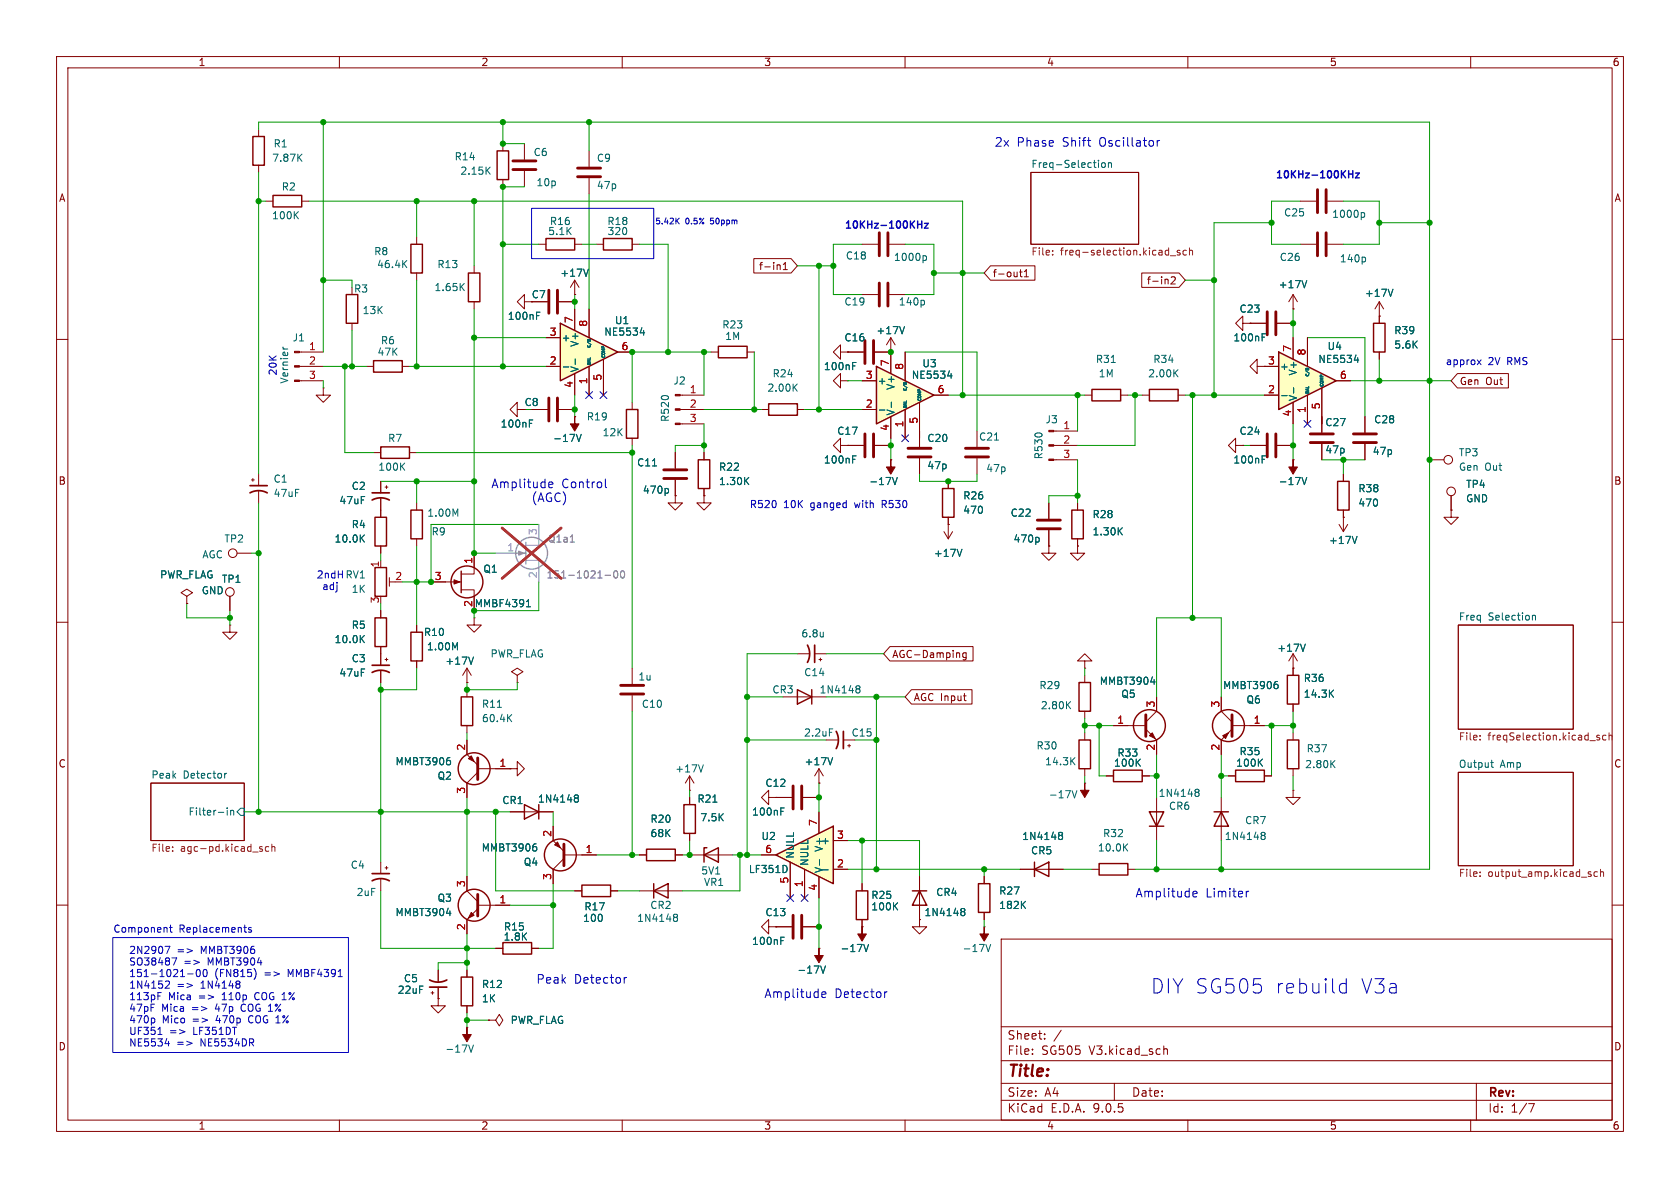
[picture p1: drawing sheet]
<svg xmlns="http://www.w3.org/2000/svg" width="297mm" height="210mm" viewBox="0 0 297 210" stroke-linecap="round" stroke-linejoin="round" font-family="sans-serif">
<defs><g id="words">
<g font-size="3.5" fill="#0000c2">
<text x="203.4" y="175.9">DIY SG505</text>
<text x="225.3" y="175.9">rebuild</text>
<text x="240.4" y="175.9">V3a</text>
</g>
<text font-size="2.8" fill="#840000" x="178" y="190.9">Title:</text>
<g font-size="2.1" fill="#0000c2">
<text x="175.8" y="26.1">2x</text>
<text x="179.8" y="26.1">Phase</text>
<text x="187.9" y="26.1">Shift</text>
<text x="194.5" y="26.1">Oscillator</text>
<text x="86.8" y="86.5">Amplitude</text>
<text x="93.9" y="89">(AGC)</text>
<text x="99.3" y="86.5">Control</text>
<text x="200.7" y="158.9">Amplitude</text>
<text x="213.1" y="158.9">Limiter</text>
<text x="94.7" y="174.1">Peak</text>
<text x="101.5" y="174.1">Detector</text>
<text x="135.1" y="176.6">Amplitude</text>
<text x="147.5" y="176.6">Detector</text>
</g>
<g font-size="2.1" fill="#840000">
<text x="178" y="184">Sheet:</text>
<text x="178" y="186.7">File:</text>
<text x="184.1" y="186.7">SG505</text>
<text x="192.6" y="186.7">V3.kicad_sch</text>
<text x="178" y="196.9">KiCad</text>
<text x="178" y="194.1">Size:</text>
<text x="184.7" y="194.1">A4</text>
<text x="185.7" y="196.9">E.D.A.</text>
<text x="193.3" y="196.9">9.0.5</text>
<text x="200" y="194.1">Date:</text>
<text x="263" y="194.3">Rev:</text>
<text x="263" y="196.9">Id:</text>
<text x="267.1" y="196.9">1/7</text>
</g>
<g font-size="1.8" fill="#840000">
<text x="35" y="11.9">1</text>
<text x="85" y="11.9">2</text>
<text x="135" y="11.9">3</text>
<text x="185" y="11.9">4</text>
<text x="235" y="11.9">5</text>
<text x="285" y="11.9">6</text>
<text x="10.3" y="35.9">A</text>
<text x="285.3" y="35.9">A</text>
<text x="134.1" y="47.9">f-in1</text>
<text x="175.4" y="49.2">f-out1</text>
<text x="202.7" y="50.5">f-in2</text>
<text x="92.6" y="72">C8</text>
<text x="258" y="68.3">Gen</text>
<text x="262.6" y="68.3">Out</text>
<text x="10.3" y="85.9">B</text>
<text x="285.3" y="85.9">B</text>
<text x="157.6" y="116.5">AGC-Damping</text>
<text x="161.4" y="124.1">AGC Input</text>
<text x="10.3" y="135.9">C</text>
<text x="285.3" y="135.9">C</text>
<text x="10.3" y="185.9">D</text>
<text x="285.3" y="185.9">D</text>
<text x="35" y="199.9">1</text>
<text x="85" y="199.9">2</text>
<text x="135" y="199.9">3</text>
<text x="185" y="199.9">4</text>
<text x="235" y="199.9">5</text>
<text x="285" y="199.9">6</text>
</g>
<g font-size="1.8" fill="#006464">
<text x="48" y="28.8">7.87K</text>
<text x="48.3" y="26.3">R1</text>
<text x="80.3" y="28.5">R14</text>
<text x="94.2" y="27.8">C6</text>
<text x="105.4" y="28.8">C9</text>
<text x="182.2" y="29.8">Freq-Selection</text>
<text x="49.7" y="33.9">R2</text>
<text x="81.3" y="31.1">2.15K</text>
<text x="94.8" y="33.1">10p</text>
<text x="105.4" y="33.6">47p</text>
<text x="48" y="39">100K</text>
<text x="96.8" y="41.8">5.1K</text>
<text x="97.1" y="40">R16</text>
<text x="107.3" y="40">R18</text>
<text x="107.3" y="41.8">320</text>
<text x="226.9" y="38.5">C25</text>
<text x="235.4" y="38.7">1000p</text>
<text x="66" y="45.3">R8</text>
<text x="66.6" y="47.6">46.4K</text>
<text x="77.2" y="47.6">R13</text>
<text x="149.4" y="46.1">C18</text>
<text x="157.9" y="46.3">1000p</text>
<text x="226.1" y="46.3">C26</text>
<text x="236.8" y="46.6">140p</text>
<text x="62.5" y="51.9">R3</text>
<text x="76.7" y="51.7">1.65K</text>
<text x="93.9" y="52.9">C7</text>
<text x="99" y="49.1">+17V</text>
<text x="226" y="51.2">+17V</text>
<text x="241.2" y="52.7">+17V</text>
<text x="64" y="55.7">13K</text>
<text x="89.7" y="56.7">100nF</text>
<text x="106.7" y="59.5">NE5534</text>
<text x="108.6" y="57.5">U1</text>
<text x="127.6" y="58.3">R23</text>
<text x="149.2" y="54.2">C19</text>
<text x="154.8" y="59.3">+17V</text>
<text x="158.8" y="54.2">140p</text>
<text x="219" y="55.5">C23</text>
<text x="246.4" y="59.3">R39</text>
<text x="51.6" y="60.6">J1</text>
<text x="66.6" y="63.1">47K</text>
<text x="67.2" y="61.1">R6</text>
<text x="99.2" y="60.6">+</text>
<text x="102.5" y="65.9" transform="rotate(-90 102.5 65.9)">V-</text>
<text x="102.5" y="61.4" transform="rotate(-90 102.5 61.4)">V+</text>
<text x="128.1" y="60.3">1M</text>
<text x="145.6" y="65.6">100nF</text>
<text x="149.2" y="60.6">C16</text>
<text x="163" y="65.1">U3</text>
<text x="193.6" y="64.4">R31</text>
<text x="203.8" y="64.4">R34</text>
<text x="217.9" y="60.6">100nF</text>
<text x="226.2" y="65.6">+</text>
<text x="233" y="64.4">NE5534</text>
<text x="234.6" y="62.1">U4</text>
<text x="246.4" y="61.8">5.6K</text>
<text x="51.2" y="67.9" transform="rotate(-90 51.2 67.9)">Vernier</text>
<text x="119" y="68.2">J2</text>
<text x="135.6" y="69.4">2.00K</text>
<text x="136.5" y="66.9">R24</text>
<text x="155.1" y="68.2">+</text>
<text x="158.3" y="69" transform="rotate(-90 158.3 69)">V+</text>
<text x="161.1" y="67.2">NE5534</text>
<text x="194.1" y="66.9">1M</text>
<text x="202.9" y="66.9">2.00K</text>
<text x="229.5" y="71" transform="rotate(-90 229.5 71)">V-</text>
<text x="229.5" y="66.5" transform="rotate(-90 229.5 66.5)">V+</text>
<text x="88.4" y="75.8">100nF</text>
<text x="103.6" y="74.5">R19</text>
<text x="106.4" y="77.3">12K</text>
<text x="118.5" y="74.7" transform="rotate(-90 118.5 74.7)">R520</text>
<text x="147.9" y="77.1">C17</text>
<text x="158.3" y="73.5" transform="rotate(-90 158.3 73.5)">V-</text>
<text x="184.7" y="75">J3</text>
<text x="219" y="77.1">C24</text>
<text x="234.2" y="75.5">C27</text>
<text x="242.8" y="75">C28</text>
<text x="66.8" y="83.4">100K</text>
<text x="68.5" y="78.3">R7</text>
<text x="97.7" y="78.3">-17V</text>
<text x="112.5" y="82.7">C11</text>
<text x="127" y="83.4">R22</text>
<text x="145.6" y="82.1">100nF</text>
<text x="163.8" y="78.3">C20</text>
<text x="163.8" y="83.2">47p</text>
<text x="173" y="78.1">C21</text>
<text x="174.3" y="83.7">47p</text>
<text x="184.5" y="81.3" transform="rotate(-90 184.5 81.3)">R530</text>
<text x="217.9" y="82.1">100nF</text>
<text x="234.2" y="80.4">47p</text>
<text x="242.6" y="80.6">47p</text>
<text x="257.8" y="80.9">TP3</text>
<text x="257.8" y="83.4">Gen</text>
<text x="262.5" y="83.4">Out</text>
<text x="48.3" y="85.5">C1</text>
<text x="48.3" y="88.1">47uF</text>
<text x="59.9" y="89.3">47uF</text>
<text x="62.1" y="86.8">C2</text>
<text x="113.5" y="87.5">470p</text>
<text x="127" y="86">1.30K</text>
<text x="153.6" y="86">-17V</text>
<text x="170.2" y="88.5">R26</text>
<text x="226" y="86">-17V</text>
<text x="240" y="89.8">470</text>
<text x="240" y="87.2">R38</text>
<text x="259.1" y="86.5">TP4</text>
<text x="259.1" y="89">GND</text>
<text x="62.1" y="93.6">R4</text>
<text x="75.4" y="91.5">1.00M</text>
<text x="76.2" y="94.8">R9</text>
<text x="170.2" y="91">470</text>
<text x="178.6" y="91.5">C22</text>
<text x="193" y="94.8">1.30K</text>
<text x="193" y="91.8">R28</text>
<text x="35.7" y="98.9">AGC</text>
<text x="39.6" y="96.1">TP2</text>
<text x="59.1" y="96.1">10.0K</text>
<text x="85.4" y="101.4">Q1</text>
<text x="165" y="98.7">+17V</text>
<text x="179.1" y="96.1">470p</text>
<text x="234.8" y="96.4">+17V</text>
<text x="28.2" y="102.5">PWR_FLAG</text>
<text x="35.6" y="105.3">GND</text>
<text x="39.1" y="103.2">TP1</text>
<text x="62.1" y="105">1K</text>
<text x="83.8" y="107.5">MMBF4391</text>
<text x="59.1" y="113.9">10.0K</text>
<text x="62.1" y="111.4">R5</text>
<text x="74.8" y="112.6">R10</text>
<text x="141.6" y="112.9">6.8u</text>
<text x="257.8" y="109.8">Freq</text>
<text x="263.1" y="109.8">Selection</text>
<text x="59.9" y="119.8">47uF</text>
<text x="62.1" y="117.3">C3</text>
<text x="75.4" y="115.2">1.00M</text>
<text x="78.6" y="117.7">+17V</text>
<text x="86.6" y="116.4">PWR_FLAG</text>
<text x="142.1" y="119.7">C14</text>
<text x="225.7" y="115.4">+17V</text>
<text x="85.1" y="125.3">R11</text>
<text x="112.8" y="120.5">1u</text>
<text x="113.4" y="125.3">C10</text>
<text x="136.5" y="122.8">CR3</text>
<text x="144.8" y="122.8">1N4148</text>
<text x="183.7" y="122">R29</text>
<text x="183.9" y="125.6">2.80K</text>
<text x="194.3" y="121.3">MMBT3904</text>
<text x="198.1" y="123.5">Q5</text>
<text x="216.1" y="122">MMBT3906</text>
<text x="220.3" y="124.6">Q6</text>
<text x="230.4" y="123.5">14.3K</text>
<text x="230.4" y="120.8">R36</text>
<text x="85.1" y="127.9">60.4K</text>
<text x="142" y="130.4">2.2uF</text>
<text x="150.5" y="130.4">C15</text>
<text x="26.7" y="137.7">Peak</text>
<text x="32.4" y="137.7">Detector</text>
<text x="69.8" y="135.5">MMBT3906</text>
<text x="119.3" y="136.8">+17V</text>
<text x="142.1" y="135.5">+17V</text>
<text x="183.1" y="132.7">R30</text>
<text x="184.7" y="135.5">14.3K</text>
<text x="196.8" y="135.7">100K</text>
<text x="197.4" y="134">R33</text>
<text x="218.4" y="135.7">100K</text>
<text x="219" y="133.7">R35</text>
<text x="230.6" y="136">2.80K</text>
<text x="230.9" y="133.2">R37</text>
<text x="257.8" y="135.8">Output</text>
<text x="265.2" y="135.8">Amp</text>
<text x="77.3" y="138">Q2</text>
<text x="88.7" y="142.3">CR1</text>
<text x="95" y="142.1">1N4148</text>
<text x="123.2" y="142.1">R21</text>
<text x="135.2" y="139.3">C12</text>
<text x="185.3" y="141.3">-17V</text>
<text x="204.7" y="141.1">1N4148</text>
<text x="206.6" y="143.4">CR6</text>
<text x="33.2" y="144.4">Filter-in</text>
<text x="114.9" y="145.6">R20</text>
<text x="114.9" y="148.2">68K</text>
<text x="123.7" y="145.4">7.5K</text>
<text x="132.9" y="144.4">100nF</text>
<text x="134.5" y="148.7">U2</text>
<text x="145" y="149.5">+</text>
<text x="180.6" y="148.7">1N4148</text>
<text x="194.9" y="148.2">R32</text>
<text x="216.4" y="148.7">1N4148</text>
<text x="220" y="145.9">CR7</text>
<text x="61.9" y="153.8">C4</text>
<text x="85.1" y="150.7">MMBT3906</text>
<text x="92.5" y="153.3">Q4</text>
<text x="123.9" y="154.8">5V1</text>
<text x="132.3" y="154.5">LF351D</text>
<text x="140.6" y="151.9" transform="rotate(-90 140.6 151.9)">NULL</text>
<text x="143.1" y="153.2" transform="rotate(-90 143.1 153.2)">NULL</text>
<text x="145.6" y="154.4" transform="rotate(-90 145.6 154.4)">V-</text>
<text x="145.6" y="150.7" transform="rotate(-90 145.6 150.7)">V+</text>
<text x="182.2" y="151.2">CR5</text>
<text x="194" y="150.7">10.0K</text>
<text x="62.9" y="158.6">2uF</text>
<text x="77.3" y="159.6">Q3</text>
<text x="103.2" y="161.1">R17</text>
<text x="114.9" y="160.9">CR2</text>
<text x="124.4" y="156.8">VR1</text>
<text x="153.9" y="161.1">100K</text>
<text x="153.9" y="159.1">R25</text>
<text x="165.4" y="158.6">CR4</text>
<text x="176.5" y="160.9">182K</text>
<text x="176.5" y="158.3">R27</text>
<text x="69.8" y="162.2">MMBT3904</text>
<text x="88.9" y="166.5">1.8K</text>
<text x="89" y="164.7">R15</text>
<text x="103" y="163.2">100</text>
<text x="112.5" y="163.2">1N4148</text>
<text x="132.9" y="167.2">100nF</text>
<text x="135.2" y="162.2">C13</text>
<text x="163.3" y="162.2">1N4148</text>
<text x="71.3" y="173.8">C5</text>
<text x="140.9" y="172.3">-17V</text>
<text x="148.5" y="168.5">-17V</text>
<text x="170.1" y="168.5">-17V</text>
<text x="70.2" y="175.9">22uF</text>
<text x="85.1" y="177.4">1K</text>
<text x="85.1" y="174.9">R12</text>
<text x="90.2" y="181.2">PWR_FLAG</text>
<text x="78.6" y="186.3">-17V</text>
</g>
<g font-size="1.8" fill="#0000c2">
<text x="225.4" y="31.9">10KHz-100KHz</text>
<text x="149.2" y="40.8">10KHz-100KHz</text>
<text x="255.5" y="64.7">approx</text>
<text x="263.1" y="64.7">2V</text>
<text x="266.6" y="64.7">RMS</text>
<text x="49.1" y="66.5" transform="rotate(-90 49.1 66.5)">20K</text>
<text x="132.5" y="90">R520</text>
<text x="138.5" y="90">10K</text>
<text x="143.4" y="90">ganged</text>
<text x="151.4" y="90">with</text>
<text x="156.4" y="90">R530</text>
<text x="55.9" y="102.5">2ndH RV1</text>
<text x="56.9" y="104.5">adj</text>
<text x="19.9" y="165.1">Component</text>
<text x="31.6" y="165.1">Replacements</text>
<text x="22.7" y="168.8">2N2907</text>
<text x="22.7" y="170.9">SO38487</text>
<text x="22.7" y="172.9">151-1021-00</text>
<text x="31.3" y="168.8">=&gt;</text>
<text x="32.5" y="170.9">=&gt;</text>
<text x="35.6" y="168.8">MMBT3906</text>
<text x="36.8" y="170.9">MMBT3904</text>
<text x="37.9" y="172.9">(FN815)</text>
<text x="46.8" y="172.9">=&gt;</text>
<text x="51.2" y="172.9">MMBF4391</text>
<text x="22.7" y="175">1N4152</text>
<text x="22.7" y="177">113pF</text>
<text x="22.7" y="179.1">47pF</text>
<text x="28.6" y="179.1">Mica</text>
<text x="29.8" y="177">Mica</text>
<text x="31.3" y="175">=&gt;</text>
<text x="34" y="179.1">=&gt;</text>
<text x="35.2" y="177">=&gt;</text>
<text x="35.6" y="175">1N4148</text>
<text x="38.3" y="179.1">47p</text>
<text x="39.6" y="177">110p</text>
<text x="43.1" y="179.1">COG 1%</text>
<text x="45.5" y="177">COG 1%</text>
<text x="22.7" y="181.1">470p</text>
<text x="22.7" y="183.2">UF351</text>
<text x="22.7" y="185.2">NE5534</text>
<text x="28.7" y="181.1">Mico</text>
<text x="30" y="183.2">=&gt;</text>
<text x="31.2" y="185.2">=&gt;</text>
<text x="34.1" y="181.1">=&gt;</text>
<text x="34.3" y="183.2">LF351DT</text>
<text x="35.5" y="185.2">NE5534DR</text>
<text x="38.5" y="181.1">470p</text>
<text x="44.4" y="181.1">COG 1%</text>
</g>
<g font-size="1.8" fill="#725600">
<text x="182.2" y="45.5">File:</text>
<text x="187.5" y="45.5">freq-selection.kicad_sch</text>
<text x="257.8" y="131.2">File:</text>
<text x="263" y="131.2">freqSelection.kicad_sch</text>
<text x="26.7" y="150.9">File:</text>
<text x="31.9" y="150.9">agc-pd.kicad_sch</text>
<text x="257.8" y="155.3">File:</text>
<text x="263" y="155.3">output_amp.kicad_sch</text>
</g>
<g font-size="1.8" fill="#a90000">
<text x="97.1" y="59.4">3</text>
<text x="101.3" y="57.2" transform="rotate(-90 101.3 57.2)">7</text>
<text x="103.9" y="57.9" transform="rotate(-90 103.9 57.9)">8</text>
<text x="54.5" y="62">1</text>
<text x="54.5" y="64.5">2</text>
<text x="97.1" y="64.5">2</text>
<text x="109.8" y="62">6</text>
<text x="157.2" y="64.8" transform="rotate(-90 157.2 64.8)">7</text>
<text x="159.8" y="65.5" transform="rotate(-90 159.8 65.5)">8</text>
<text x="224.1" y="64.5">3</text>
<text x="228.3" y="62.3" transform="rotate(-90 228.3 62.3)">7</text>
<text x="230.9" y="62.9" transform="rotate(-90 230.9 62.9)">8</text>
<text x="54.5" y="67.1">3</text>
<text x="101.3" y="68.7" transform="rotate(-90 101.3 68.7)">4</text>
<text x="103.9" y="68" transform="rotate(-90 103.9 68)">1</text>
<text x="106.4" y="67.4" transform="rotate(-90 106.4 67.4)">5</text>
<text x="121.8" y="69.6">1</text>
<text x="153" y="67.1">3</text>
<text x="165.7" y="69.6">6</text>
<text x="224.1" y="69.6">2</text>
<text x="236.8" y="67.1">6</text>
<text x="121.8" y="72.1">2</text>
<text x="121.8" y="74.7">3</text>
<text x="153" y="72.1">2</text>
<text x="157.2" y="76.3" transform="rotate(-90 157.2 76.3)">4</text>
<text x="159.8" y="75.6" transform="rotate(-90 159.8 75.6)">1</text>
<text x="162.3" y="75" transform="rotate(-90 162.3 75)">5</text>
<text x="187.9" y="75.9">1</text>
<text x="228.3" y="73.7" transform="rotate(-90 228.3 73.7)">4</text>
<text x="230.9" y="73.1" transform="rotate(-90 230.9 73.1)">1</text>
<text x="233.4" y="72.5" transform="rotate(-90 233.4 72.5)">5</text>
<text x="187.9" y="78.5">2</text>
<text x="187.9" y="81">3</text>
<text x="67.1" y="100.4" transform="rotate(-90 67.1 100.4)">1</text>
<text x="83.6" y="99.8" transform="rotate(-90 83.6 99.8)">1</text>
<text x="67.1" y="106.8" transform="rotate(-90 67.1 106.8)">3</text>
<text x="69.8" y="102.6">2</text>
<text x="76.8" y="102.6">3</text>
<text x="83.6" y="107.4" transform="rotate(-90 83.6 107.4)">2</text>
<text x="204.2" y="125.2" transform="rotate(-90 204.2 125.2)">3</text>
<text x="215.6" y="125.2" transform="rotate(-90 215.6 125.2)">3</text>
<text x="197.4" y="128">1</text>
<text x="221.5" y="128">1</text>
<text x="82.3" y="132.8" transform="rotate(-90 82.3 132.8)">2</text>
<text x="88.2" y="135.6">1</text>
<text x="204.2" y="132.8" transform="rotate(-90 204.2 132.8)">2</text>
<text x="215.6" y="132.8" transform="rotate(-90 215.6 132.8)">2</text>
<text x="82.3" y="140.4" transform="rotate(-90 82.3 140.4)">3</text>
<text x="97.5" y="148" transform="rotate(-90 97.5 148)">2</text>
<text x="144.5" y="146.1" transform="rotate(-90 144.5 146.1)">7</text>
<text x="147.9" y="148.3">3</text>
<text x="97.5" y="155.6" transform="rotate(-90 97.5 155.6)">3</text>
<text x="103.4" y="150.9">1</text>
<text x="135.2" y="150.9">6</text>
<text x="147.9" y="153.4">2</text>
<text x="82.3" y="156.9" transform="rotate(-90 82.3 156.9)">3</text>
<text x="88.2" y="159.8">1</text>
<text x="139.4" y="156.3" transform="rotate(-90 139.4 156.3)">5</text>
<text x="142" y="156.9" transform="rotate(-90 142 156.9)">1</text>
<text x="144.5" y="157.6" transform="rotate(-90 144.5 157.6)">4</text>
<text x="82.3" y="164.5" transform="rotate(-90 82.3 164.5)">2</text>
</g>
<g font-size="1.8" fill="#aaa">
<text x="95" y="94.7" transform="rotate(-90 95 94.7)">3</text>
<text x="89.6" y="97.5">1</text>
<text x="95" y="102.3" transform="rotate(-90 95 102.3)">2</text>
</g>
<g font-size="1.8" fill="#989898">
<text x="96.8" y="96.1">Q1a1</text>
<text x="96.5" y="102.5">151-1021-00</text>
</g>
<g font-size="1.4" fill="#0000c2">
<text x="115.7" y="39.9">5.42K</text>
<text x="121.2" y="39.9">0.5%</text>
<text x="125.8" y="39.9">50ppm</text>
</g>
<g font-size=".7" fill="#006464">
<text x="104.6" y="64.6" transform="rotate(-90 104.6 64.6)">BAL</text>
<text x="104.6" y="61.7" transform="rotate(-90 104.6 61.7)">C/B</text>
<text x="107.2" y="63.4" transform="rotate(-90 107.2 63.4)">COMP</text>
<text x="160.5" y="69.3" transform="rotate(-90 160.5 69.3)">C/B</text>
<text x="163" y="71" transform="rotate(-90 163 71)">COMP</text>
<text x="231.6" y="69.7" transform="rotate(-90 231.6 69.7)">BAL</text>
<text x="231.6" y="66.8" transform="rotate(-90 231.6 66.8)">C/B</text>
<text x="234.2" y="68.5" transform="rotate(-90 234.2 68.5)">COMP</text>
<text x="160.5" y="72.3" transform="rotate(-90 160.5 72.3)">BAL</text>
</g>
</g></defs>
<g fill="none" stroke="#840000" stroke-width=".18">
<path d="M10 10h277v190h-277zM12 12h273v186h-273zM60 10v2M110 10v2M160 10v2M210 10v2M260 10v2M182.2 30.5h19.1v12.7h-19.1zM10 60h2M285 60h2M157.5 81.3h.1M10 110h2"/>
<path d="M257.8 110.5h20.3v18.4h-20.3zM285 110h2M26.7 138.4h16.5v10.2h-16.5zM228.6 139.7v1.3h1.3l-1.3 1.2-1.3-1.2h1.3M228.6 139.7h.1M257.8 136.5h20.3v16.5h-20.3zM215.9 141v7.6M10 160h2M177 166h108v32h-108zM285 160h2M60 198v2M110 198v2"/>
<path d="M160 198v2M177 194.5h108M177 191.5h108M177 187.5h108M177 181.5h108M182.5 186.3v.1M182.5 185.5v.1M184.7 183.6v.1M184.7 182.8v.1M187.6 182.1l-1.3 2M197 191.5v3M205.7 184.9v1.5"/>
<path d="M205.7 185.5l.3-.1 .3 .1 .1 .9M210 198v2M260 198v2M261 191.5v6.5M270.2 195.1h1l-.6 1.5"/>
</g>
<g fill="none" stroke="#006464" stroke-width=".18">
<path d="M194.2 28.3v.2M194.8 28.9l.2-.1 .3 .1 .1 .5-.1 .1-.3 .1-.2-.1zM196 28.9l.1-.1h.3l.1 .8M196 28.8v.8M157.8 84.4l.4 1.3 .4-1.3M270.9 108.8v.8M270.9 108.9l.2-.1h.3l.1 .8M39.7 136.7v.9M40.1 136.7l-.4 .3M263.5 134.8h.5M263.7 134.4v1.1l.3 .1M40.2 142.8v.1"/>
<path d="M40.2 143.2v.9M40.8 143.2v.9M40.8 143.4l.2-.2 .3 .1v.8M42.5 142.9h.7v1.2h-.7l-.6-.6zM223.1 147.6l.1 .1M223.1 147.2l.3-.1 .2 .2 .1 .1-.3 .3M223.2 147.7h.2M223.2 147.7h-.1M223.4 147.7l.3 .2-.1 .4-.2 .1-.3-.1"/>
</g>
<g fill="none" stroke="#725600" stroke-width=".18">
<path d="M186.1 45v.1M186.1 44.3v.1M206.9 45.2h1M208.6 44.3l-.3-.1-.2 .2 .1 .2 .4 .1v.3h-.5M209.7 44.3l-.3-.1-.3 .3 .2 .5h.4M210.3 44.4l.2-.2 .3 .1v.8M210.3 43.8v1.3M261.7 130v.1M261.7 130.7v.1M282.8 130h-.3l-.2 .1v.2l.5 .1v.4h-.5M283.9 130h-.3l-.3 .2 .1 .6h.5M284.5 130.1l.1-.1h.3l.1 .8"/>
<path d="M284.5 129.5v1.3M30.5 150.4v.1M30.5 149.7v.1M46.1 150.1h.3v.2l-.2 .2h-.2M46.1 149.7h.3M47.5 149.7h-.3l-.3 .2 .1 .5h.5M48.1 149.8l.1-.1h.3l.1 .8M48.1 149.2v1.3M261.7 154.8v.1M261.7 154.2v.1M281.1 154.5l.2 .2-.2 .2M281.1 154.1l.2 .1"/>
<path d="M282.4 154.2l-.4-.1-.2 .2 .1 .6h.5M282.9 154.2l.2-.1 .3 .1 .1 .7M282.9 153.7v1.2"/>
</g>
<path d="M157.5 81.3v1.3h.7l-.7 1.2-.8-1.2h.8z" fill="#840000" stroke="#840000" stroke-width=".18"/>
<path d="M214.6 143.5h2.6M215.9 143.5l1.3 2.6h-2.6z" fill="none" stroke="#840000" stroke-width=".25"/>
<path d="M99.1 57.2l10.1 5-10.1 5.1z" fill="#ffffc2"/>
<g fill="none" stroke="#840000" stroke-width=".25">
<path d="M99.1 57.2l10.1 5-10.1 5.1zM106.7 42.2h5.1v2h-5.1zM110.7 72.4h2.1v5.1h-2.1zM127 61.2h5.1v2h-5.1zM236.5 85.1h2v5.1h-2zM227.6 119.4h2v5.1h-2zM218.4 136.1h5.1v2.1h-5.1zM227.6 130.8h2v5.1h-2zM102.9 156.5h5v2h-5zM81.5 172.7h2.1v5.1h-2.1zM88.9 166.6h5.1v2.1h-5.1z"/>
<circle cx="83.8" cy="135.9" r="2.82"/>
<circle cx="217.2" cy="128.3" r="2.82"/>
</g>
<g fill="none" stroke="#840000" stroke-width=".18">
<path d="M96.5 59.7h2.6M101.6 54.6v3.8M104.1 54.6v5.1M105.4 43.2h1.3M111.8 43.2h1.2M152.4 43.2h2.8M152.4 52.1h2.8M157.2 43.2h2.8M157.2 52.1h2.8M157.5 59.7l-.8 1.3M157.5 59.7l.7 1.3M157.5 59.7v2.5"/>
<path d="M96.5 64.8h2.6M101.6 66v3.9M104.1 64.8v5.1M106.7 63.5v6.4M109.2 62.2h2.6M111.8 71.1v1.3M111.8 77.5v1.2M120.2 69.9h4.3M120.2 72.4h4.3M120.2 74.9h4.3M125.7 62.2h1.3M132.1 62.2h1.2"/>
<path d="M149.9 62.2h2.8M154.7 62.2h2.8M157.5 62.2h.1M228.6 81.3h.1M236.7 92.7l.8 1.3M237.5 91.4h.1M237.5 83.8v1.3M237.5 90.2v3.8M238.3 92.7l-.8 1.3M256.5 90.2v1.2h1.3l-1.3 1.3-1.2-1.3h1.2M256.5 90.2h.1M256.5 87.6v2.6"/>
<path d="M228.6 118.1h.1M228.6 115.6v3.8M228.6 115.6l-.8 1.2M228.6 115.6l.8 1.2M82.5 130.8v2.6l2 1.9M84.5 135.9h5.7M84.5 136.5l-2 1.9v2.6M90.2 135.9h1.2v-1.3l1.3 1.3-1.3 1.3v-1.3M90.2 135.9h.1M215.9 123.2v2.5l1.9 1.9M217.2 137.2h1.2M217.8 128.3h5.7"/>
<path d="M217.8 128.9l-1.9 1.9v2.6M223.5 137.2h1.3M228.6 124.5v1.2M228.6 129.5v1.3M228.6 135.9v1.3M101.6 157.5h1.3M107.9 157.5h1.3M82.5 171.5v1.2M82.5 177.8v1.3M87.6 167.6h1.3M94 167.6h1.2M86.4 180.3h1.2l.7-1 .6 1-.6 1.1-.7-1.1"/>
<path d="M86.4 180.3h.1"/>
<circle cx="256.5" cy="86.9" r=".76"/>
</g>
<g fill="none" stroke="#006464" stroke-width=".18">
<path d="M113.2 58.8h.8M113.8 58.4v.9M159.9 57.7l-.4 1.3M163.2 53.1l.2 .2v.4l-.2 .2M163.3 45.2l.4 .1 .1 .1-.1 .5-.4 .1M99.6 64.9h1M101.7 63.5v.9M103.8 60.5l.7 .4M103.9 63.5h.5M103.9 60.1l.4-.1 .1 .3h-.5zM103.9 64.2v.2h.5M104.1 60.1v.2"/>
<path d="M104.4 63.6l-.5 .2 .5 .2M150.7 64.7h.5M150.7 64.1h.6M230.2 84.4l.4 1.3 .4-1.3M239.9 94.8l-.4 1.3M230.8 113.9l-.5 1.2M79.3 133.9h.2M79.4 134.4l.3 .3v.3l-.3 .2M222.6 134.7l.6 .8M223.2 134.2l-.7 .7M225.6 120.5h.2M225.7 121l.3 .2v.3l-.3 .2"/>
<path d="M235.2 122.5l.6 .8M235.5 135l.5 .7M235.8 122l-.8 .7M236 134.4l-.7 .8"/>
</g>
<path d="M155.4 41.1v4.1M155.4 50v4.1M157 41.1v4.1M157 50v4.1M152.9 60.2v4.1M154.4 60.2v4.1M84.5 134v3.8M217.8 126.4v3.8" fill="none" stroke="#840000" stroke-width=".51"/>
<g fill="#840000" stroke="#840000" stroke-width=".18">
<path d="M216.2 130l1-.5-.5 1.1z"/>
<path d="M83.3 133.6l.5 1-1-.5z"/>
<path d="M228.6 81.3v1.3h.8l-.8 1.2-.8-1.2h.8z"/>
<path d="M119.4 69.7h.8v.3h-.8z"/>
<path d="M119.4 72.3h.8v.2h-.8z"/>
<path d="M119.4 74.8h.8v.3h-.8z"/>
</g>
<path d="M154.9 64.8l10.2 5.1-10.2 5z" fill="#ffffc2"/>
<g fill="none" stroke="#840000" stroke-width=".25">
<path d="M72.6 43.2h2.1v5.1h-2.1zM242.8 57.2h2.1v5h-2.1zM135.9 71.4h5.1v2h-5.1zM154.9 64.8l10.2 5.1-10.2 5zM92.7 142.2l2.5 1.3-2.5 1.3zM95.2 142.2v2.6"/>
<circle cx="99.1" cy="151.1" r="2.82"/>
</g>
<g fill="none" stroke="#840000" stroke-width=".18">
<path d="M229.9 35.6h2.8M234.7 35.6h2.8M73.7 41.9v1.3M73.7 48.3v1.2M229.9 43.2h2.8M234.7 43.2h2.8M243.8 55.9h.1M243.8 53.3l-.7 1.3M243.8 53.3l.8 1.3M243.8 53.3v3.9M52.9 67.3h4.2M52.9 62.2h4.2"/>
<path d="M52.9 64.8h4.2M57.1 68.6v1.3h1.3l-1.3 1.2-1.2-1.2h1.2M57.1 68.6h.1M134.6 72.4h1.3M141 72.4h1.2M148.6 78.7v-1.2l-1.3 1.2 1.3 1.3v-1.3h1.3M148.6 62.2v-1.2l-1.3 1.2 1.3 1.3v-1.3h1.3M148.6 67.3v-1.3l-1.3 1.3 1.3 1.3v-1.3h1.3M149.9 78.7h.1M149.9 62.2h.1M149.9 67.3h.1M152.4 67.3h2.5"/>
<path d="M152.4 72.4h2.5M157.5 62.2v3.8M157.5 73.7v3.8M160 62.2v5.1M160 72.4v5.1M162.6 71.1v6.4M165.1 69.9h2.5M243.8 62.2v1.3M252.7 81.3h2.6M67.3 152.4v2M67.3 155.4v2.1M68.1 153.4h.5"/>
<path d="M68.3 153.2v.5M90.2 143.5h7.6M97.8 146.1v2.5l1.9 1.9M99.7 151.1h5.7M99.7 151.8l-1.9 1.9v2.5M82.5 181.6h.1"/>
<circle cx="256" cy="81.3" r=".76"/>
</g>
<g fill="none" stroke="#006464" stroke-width=".18">
<path d="M240.8 37.6h.3l.2 .2-.1 .5-.4 .1M71.4 46.6l.5 .7M71.9 46l-.7 .8M241.2 45.5l.2 .2v.4l-.2 .2M246.3 51.1l-.5 1.3M50 61.3l.1 .3M140.4 68.4l.5 .8M140.9 67.9l-.7 .7M155.5 72.5h.9M157.6 71.1v.9M159.7 68.1l.7 .4M159.7 71.1h.5"/>
<path d="M159.8 71.8l-.1 .2h.5M160 67.8v.1M160.2 67.7l-.2 .1M160.2 67.7h.1M160.2 67.7v.2h-.5l.1-.2 .2 .1M160.2 71.3l-.5 .1 .5 .2M167.5 66.5h.8M168.1 66v.9M94.5 149.2h.3M94.7 149.7l.2 .2v.3l-.2 .2M101.6 141l.2 .1M101.6 140.6l.4-.1 .2 .2 .1 .1-.3 .3"/>
<path d="M101.8 141.1h.2M101.8 141.1h-.2M102 141.1l.3 .2-.1 .4-.2 .1-.4-.1M82.9 184.7l.4 1.3 .4-1.3"/>
</g>
<path d="M232.9 33.5v4.1M234.4 33.5v4.1M232.9 41.1v4.1M234.4 41.1v4.1M99.7 149.2v3.8" fill="none" stroke="#840000" stroke-width=".51"/>
<g fill="#840000" stroke="#840000" stroke-width=".18">
<path d="M98 149.4l.6-.6 .5 1.1z"/>
<path d="M82.5 181.6v1.3h.8l-.8 1.3-.7-1.3h.7z"/>
<path d="M52.1 62.1h.8v.3h-.8z"/>
<path d="M52.1 64.6h.8v.3h-.8z"/>
<path d="M52.1 67.2h.8v.2h-.8z"/>
</g>
<path d="M65.8 155.7a3.2 3.2 0 0 1 3 0M65.8 154.4h3" fill="none" stroke="#840000" stroke-width=".3"/>
<path d="M226.1 62.2l10.1 5.1-10.1 5.1z" fill="#ffffc2"/>
<g fill="none" stroke="#840000" stroke-width=".25">
<path d="M44.7 24.1h2v5.1h-2zM48.3 34.5h5v2.1h-5zM87.9 26.7h2v5.1h-2zM61.2 52.1h2v5.1h-2zM82.8 48.3h2v5h-2zM96.5 42.2h5.1v2h-5.1zM66 63.8h5.1v2h-5.1zM67.3 79h5.1v2h-5.1zM193 68.8h5.1v2.1h-5.1zM203.2 68.8h5.1v2.1h-5.1zM226.1 62.2l10.1 5.1-10.1 5.1zM166.6 86.4h2.1v5h-2.1z"/>
<path d="M189.5 90.2h2v5.1h-2zM81.5 123.2h2.1v5.1h-2.1zM196.8 136.1h5.1v2.1h-5.1zM115.6 157.5l2.5-1.3v2.6zM115.6 156.2v2.6M124.5 151.1l2.5-1.2v2.5zM125 149.9h-.5v2.5M161.3 157.5h2.5M162.6 157.5l1.2 2.5h-2.5zM173 156.2h2v5.1h-2zM182.9 153.7l2.5-1.3v2.5zM182.9 152.4v2.5"/>
<path d="M194.3 152.7h5.1v2h-5.1zM203.2 143.5h2.5l-1.2 2.6zM203.2 146.1h2.5"/>
<circle cx="203.2" cy="128.3" r="2.82"/>
</g>
<g fill="none" stroke="#840000" stroke-width=".18">
<path d="M45.7 22.9v1.2M45.7 29.2v1.3M47 35.6h1.3M53.3 35.6h1.3M88.9 25.4v1.3M88.9 31.8v1.2M92.7 25.4v2.8M92.7 30.2v2.8M104.1 26.7v2.8M104.1 31.5v2.8M62.2 57.2v1.2M83.8 47v1.3"/>
<path d="M83.8 53.3v1.3M92.7 53.3v-1.2l-1.3 1.2 1.3 1.3v-1.3h4.1M95.2 43.2h1.3M98.8 53.3h2.8M101.6 52.1h.1M101.6 43.2h1.3M101.6 49.5l-.8 1.3M101.6 49.5l.8 1.3M101.6 49.5v2.6M219.7 57.2v-1.3l-1.3 1.3 1.3 1.2v-1.2h1.3M221 57.2h.1M221 57.2h2.8"/>
<path d="M225.8 57.2h2.8M228.6 54.6h.1M228.6 52.1v2.5M228.6 59.7v3.8M228.6 52.1l-.8 1.2M228.6 52.1l.8 1.2M231.1 59.7v5.1M64.8 64.8h1.2M71.1 64.8h1.3M91.4 72.4v-1.3l-1.2 1.3 1.2 1.3v-1.3h1.3M94 72.4h2.8M98.8 72.4h2.8"/>
<path d="M101.6 73.7h.1M172.7 76.2v2.8M186.3 78.7h4.2M186.3 76.2h4.2M191.8 69.9h1.2M198.1 69.9h1.3M201.9 69.9h1.3M208.3 69.9h1.2M218.4 78.7v-1.2l-1.2 1.2 1.2 1.3v-1.3h1.3M219.7 78.7h.1M221 78.7h2.8M222.2 64.8v-1.3l-1.2 1.3 1.2 1.2v-1.2h1.3"/>
<path d="M223.5 64.8h.1M223.5 64.8h2.6M223.5 69.9h2.6M225.8 78.7h2.8M228.6 71.1v3.8M231.1 69.9v5M233.7 68.6v7.9M233.7 78.5v2.8M236.2 67.3h2.6M241.3 73.7v2.8M241.3 78.5v2.8M66 80h1.3"/>
<path d="M72.4 80h1.3M167.6 85.1v1.3M167.6 91.4v1.3M172.7 81v2.8M185.4 96.5v1.3h1.3l-1.3 1.3-1.3-1.3h1.3M185.4 96.5h.1M185.4 88.9v2.8M185.4 93.7v2.8M186.3 81.3h4.2M190.5 88.9v1.3M190.5 95.3v1.2M33 105.4l1-.6-1-.7-1 .7 1 .6v1.3"/>
<path d="M33 106.7h.1M40.6 110.5v1.3h1.3l-1.3 1.2-1.2-1.2h1.2M40.6 110.5h.1M40.6 105.4v2.6M111.8 118.1v2.8M191.8 116.8h1.2l-1.2-1.2-1.3 1.2h1.3v1.3M191.8 118.1h.1M82.5 121.9v1.3M82.5 128.3v1.2M111.8 122.9v2.8M191.8 138.4h.1M195.6 137.2h1.2"/>
<path d="M196.8 128.3h5.8M201.9 137.2h1.3M202.6 128.9l1.9 1.9v2.6M204.5 123.2v2.5l-1.9 1.9M113 157.5h7.6M121.9 151.1h7.6M137.2 141h2.8M142 141h2.8M162.6 154.9v7.7M174 154.9v1.3M180.3 153.7h7.7M193 153.7h1.3"/>
<path d="M199.4 153.7h1.3M204.5 141v7.6M174 163.8h.1M174 161.3v1.3"/>
<circle cx="40.6" cy="104.6" r=".76"/>
</g>
<g fill="none" stroke="#006464" stroke-width=".18">
<path d="M52.2 38l.6 .7M52.8 37.4l-.8 .7M52.8 27.8l.6 .7M53.4 27.2l-.7 .8M86.1 30.1l.6 .7M86.7 29.5l-.8 .8M81.5 50.7l.6 .7M82.1 50.1l-.7 .7M94.9 55.8h.4M94.9 55.2h.6M104 47.6l-.4 1.2M223.1 59.6h.5"/>
<path d="M223.1 59h.6M231 49.6l-.4 1.3M93.6 74.8h.4M93.6 74.2h.6M101.9 76.8l.4 1.2 .4-1.2M175.8 77.8h.7M196.5 64.1h.7M207.7 65.9l.5 .7M208.2 65.3l-.7 .8M226.6 69.9h1M228.7 68.5v1M230.8 65.6l.7 .4"/>
<path d="M230.9 68.6h.5M230.9 69.3v.2h.5M231.1 65.1l-.2 .1v.2h.5l-.1-.3-.2 .1M231.1 65.1v.1M231.1 65.2h.1M231.1 65.2v.2M231.4 68.7l-.5 .2 .5 .2M239.4 63.7h.8M240 63.2v.9M71 82.4l.5 .7M71.5 81.9l-.7 .7M183.5 95l.2 .2v.4l-.2 .2"/>
<path d="M197.9 93.8l.5 .8M198.4 93.3l-.7 .7M223.1 81.2h.5M223.1 80.6h.6M87.9 125h.7M89.9 126.9l.6 .7M90.5 126.3l-.8 .7M189.5 139.8l.5 1.2 .4-1.2M201.1 134.7l.5 .8M201.6 134.2l-.7 .7M203.4 120.6h.8M204 120.1v.9"/>
<path d="M211.4 139.6l.3-.1 .2 .1 .1 .2-.3 .3M138 143.4h.5M138 142.8h.6M180.8 159.9l.5 .7M181.3 159.3l-.7 .8M187.2 147.6l.2 .1M187.2 147.2l.4-.1 .2 .2 .1 .1-.3 .3M187.4 147.7h.2M187.4 147.7h-.2M187.6 147.7l.3 .2-.1 .4-.2 .1-.4-.1M198.8 149.7l.6 .7M199.4 149.2l-.8 .7"/>
<path d="M211.4 140l.1 .1M211.5 140.1h.2M211.5 140.1h-.1M211.7 140.1l.3 .2-.1 .4-.2 .1-.3-.1M119.2 162.1l.1 .1M119.2 161.7l.3-.1 .2 .1 .1 .2-.3 .3M119.3 162.2h.2M119.3 162.2h-.1M119.5 162.2l.3 .2-.1 .4-.2 .1-.3-.1M170 161.1h.1M170 160.7l.3-.1 .2 .1 .1 .2-.3 .2M170.1 161.1h.2"/>
<path d="M170.1 161.1l-.1 .1M170.3 161.1l.3 .3-.1 .3-.2 .2-.3-.1M174.3 166.9l.4 1.3 .4-1.3"/>
</g>
<g fill="none" stroke="#840000" stroke-width=".51">
<path d="M90.7 28.4h4M90.7 30h4M102.1 29.7h4.1M102.1 31.2h4.1M97 51.3v4.1M98.6 51.3v4.1M224 55.1v4.1M225.6 55.1v4.1M97 70.4v4M98.6 70.4v4M170.7 79.2h4.1M224 76.7v4.1"/>
<path d="M225.6 76.7v4.1M231.6 76.7h4.1M231.6 78.2h4.1M239.3 76.7h4M239.3 78.2h4M170.7 80.8h4.1M183.4 93.5h4.1M183.4 91.9h4.1M109.7 122.7h4.1M109.7 121.2h4.1M140.2 138.9v4.1M141.7 138.9v4.1"/>
<path d="M202.6 126.4v3.8"/>
</g>
<g fill="#840000" stroke="#840000" stroke-width=".18">
<path d="M174 163.8v1.3h.8l-.8 1.3-.8-1.3h.8z"/>
<path d="M185.4 76.1h.9v.2h-.9z"/>
<path d="M185.4 78.6h.9v.3h-.9z"/>
<path d="M185.4 81.2h.9v.2h-.9z"/>
<path d="M203.2 130l.5-.5 .5 1.1z"/>
<path d="M101.6 73.7v1.2h.8l-.8 1.3-.8-1.3h.8z"/>
<path d="M191.8 138.4v1.3h.7l-.7 1.3-.8-1.3h.8z"/>
</g>
<path d="M137.2 151.1l10.1-5v10.1z" fill="#ffffc2"/>
<g fill="none" stroke="#840000" stroke-width=".25">
<path d="M66.3 91.4h2v5.1h-2zM72.6 90.2h2.1v5.1h-2.1zM123.4 81.3h2.1v5.1h-2.1zM66.3 109.2h2v5.1h-2zM66.3 100.3h2v5.1h-2zM72.6 111.8h2.1v5h-2.1zM81.5 101v3.8M141 121.9l2.5 1.3-2.5 1.3zM143.5 121.9v2.6M190.8 130.8h2v5.1h-2zM190.8 120.7h2v5h-2zM114.3 150.1h5.1v2h-5.1z"/>
<path d="M120.9 142.2h2v5.1h-2zM137.2 151.1l10.1-5v10.1zM151.4 157.5h2v5.1h-2z"/>
<circle cx="82.5" cy="102.9" r="2.82"/>
<circle cx="83.8" cy="160" r="2.82"/>
</g>
<g fill="none" stroke="#840000" stroke-width=".18">
<path d="M94 53.3h2.8M96.5 59.7h2.6M98.8 53.3h2.8M101.6 52.1h.1M101.6 54.6v3.8M104.1 54.6v5.1M133.3 45.7h6.6l1.1 1.3-1.1 1.3h-6.6zM137.7 46.8l.2 .2v.7M138.5 47.7h.7M138.5 46.8l.3-.4v1.3M175.1 47h7.9v2.5h-7.9l-1.1-1.2zM180.2 48.1h.5"/>
<path d="M180.4 47.7v1l.3 .2M181.1 48.9h.7M181.1 48l.3-.3v1.2M201.8 48.3h6.6l1.1 1.2-1.1 1.3h-6.6zM207.1 49.1l.4-.2 .3 .4-.8 .9h.8M221 57.2h.1M221 57.2h2.8M225.8 57.2h2.8M228.6 54.6h.1M228.6 59.7v3.8M231.1 59.7v5.1M243.8 55.9h.1"/>
<path d="M243.8 55.9v1.3M94 72.4h2.8M96.5 64.8h2.6M98.8 72.4h2.8M101.6 73.7h.1M101.6 66v3.9M104.1 64.8v5.1M106.7 63.5v6.4M109.2 62.2h2.6M149.9 78.7h.1M149.9 62.2h.1M149.9 78.7h2.8"/>
<path d="M149.9 62.2h2.8M152.4 67.3h2.5M152.4 72.4h2.5M154.7 78.7h2.8M154.7 62.2h2.8M157.5 62.2h.1M157.5 62.2v3.8M157.5 73.7v3.8M160 62.2v5.1M160 72.4v5.1M162.6 71.1v7.9M165.1 69.9h2.5"/>
<path d="M219.7 78.7h.1M221 78.7h2.8M223.5 64.8h.1M223.5 64.8h2.6M223.5 69.9h2.6M225.8 78.7h2.8M228.6 71.1v3.8M231.1 69.9v5M233.7 68.6v7.9M233.7 78.5v2.8M236.2 67.3h2.6M241.3 73.7v2.8"/>
<path d="M241.3 78.5v2.8M243.8 62.2v1.3M257.7 66h9v2.6h-9l-1.2-1.3zM41.9 97.8h2.5M44.4 84.8h.6M44.7 84.6v.5M45.7 83.8v2.1M45.7 86.9v2M67.3 85.1v2M67.3 88.1v3.3M67.3 96.5v1.3M67.3 99.1v1.2"/>
<path d="M68.1 86.1h.5M68.3 85.9v.5M73.7 88.9v1.3M73.7 95.3v1.2M83.8 97.8v3.7h-2.3M119.4 87.6v1.3h1.2l-1.2 1.3-1.3-1.3h1.3M119.4 87.6h.1M119.4 80v2.8M119.4 84.8v2.8M124.5 87.6v1.3h1.2l-1.2 1.3-1.3-1.3h1.3M124.5 87.6h.1M124.5 80v1.3"/>
<path d="M124.5 86.4v1.2M157.5 81.3h.1M162.6 81v2.8M166.9 94l.7 1.3M167.6 92.7h.1M167.6 85.1v1.3M167.6 91.4v3.9M168.4 94l-.8 1.3M185.4 96.5h.1M185.4 88.9v2.8M185.4 93.7v2.8M190.5 96.5v1.3h1.3l-1.3 1.3-1.3-1.3h1.3"/>
<path d="M190.5 96.5h.1M190.5 88.9v1.3M190.5 95.3v1.2M228.6 81.3h.1M237.5 91.4h.1M237.5 83.8v1.3M237.5 90.2v1.2M256.5 90.2h.1M256.5 87.6v2.6M33 106.7h.1M40.6 105.4v2.6M67.3 108v1.2"/>
<path d="M67.3 114.3v3.3M67.3 118.6v2.1M68.1 116.6h.5M68.3 116.3v.5M68.8 102.1v1.5M68.8 102.9h1M73.7 110.5v1.3M73.7 116.8v1.3M76.2 102.9h5.3M81.5 104.3h2.3v3.7M82.5 118.1l-.7 1.3M82.5 118.1l.8 1.3"/>
<path d="M82.5 118.1v2.6M83.8 109.2v1.3h-1.3l1.3 1.3 1.3-1.3h-1.3M83.8 109.2h.1M91.4 119.4l1.1-.7-1.1-.6-1 .6 1 .7v1.3M141 115.6h2M144 115.6h2M144.8 116.6h.5M145 116.3v.5M157.3 114.3h14.7v2.5h-14.7l-1.1-1.2zM170.8 115.4v1l-.2 .3-.3-.1M170.8 115.5l-.4-.1-.2 .2 .1 .6h.5M191.8 119.4v1.3"/>
<path d="M228.6 118.1h.1M228.6 118.1v1.3M82.5 120.7h.1M82.5 130.8v2.6M82.5 138.4v2.6M87.6 135.9h2.6M90.2 135.9h.1M91.4 120.7h.1M121.9 139.7h.1M121.9 137.2l-.7 1.2M121.9 137.2l.8 1.2M121.9 137.2v2.5"/>
<path d="M138.4 123.2h7.6M144.8 138.4h.1M144.8 135.9v2.5M144.8 135.9l-.8 1.3M144.8 135.9l.7 1.3M146 130.8h2.1M149.1 130.8h2M149.9 131.8h.5M150.1 131.6v.5M161.1 121.9h10.7v2.6h-10.7l-1.1-1.3zM170.3 123h.5M170.7 123.9h.1"/>
<path d="M191.8 125.7v1.3M191.8 129.5v1.3M191.8 135.9v1.3M195.6 137.2h1.2M196.8 128.3h2.6M201.9 137.2h1.3M204.5 123.2v2.5M204.5 130.8v2.6M215.9 123.2v2.5M215.9 130.8v2.6M217.2 137.2h1.2M221 128.3h2.5"/>
<path d="M223.5 137.2h1.3M228.6 124.5v1.2M82.5 154.9v2.6l2 1.9M90.2 143.5h2.5M95.2 143.5h2.6M97.8 146.1v2.5M97.8 153.7v2.5M101.6 157.5h1.3M102.9 151.1h2.5M107.9 157.5h1.3M113 151.1h1.3M119.4 151.1h1.2"/>
<path d="M121.9 141v1.2M121.9 147.3v1.3M134.6 151.1h2.6M135.9 141v-1.3l-1.3 1.3 1.3 1.2v-1.2h1.3M137.2 141h.1M137.2 141h2.8M139.7 152.4v6.4M142 141h2.8M142.2 153.7v5.1M144.8 143.5v3.8M144.8 154.9v3.9M147.3 148.6h2.6"/>
<path d="M147.3 153.7h2.6M152.4 156.2v1.3M162.6 154.9v2.6M174 154.9v1.3M180.3 153.7h2.6M185.4 153.7h2.6M76.2 175.5h.5M76.5 175.3v.5M77.5 176.5v1.3h1.2l-1.2 1.3-1.3-1.3h1.3M77.5 176.5h.1M77.5 171.5v2M77.5 174.5v2"/>
<path d="M82.5 171.5v1.2M82.5 177.8v1.3M84.5 160.7l-2 1.9v2.5M84.5 160h5.7M87.6 167.6h1.3M94 167.6h1.2M135.9 163.8v1.3l-1.3-1.3 1.3-1.2v1.2h1.3M137.2 163.8h.1M137.2 163.8h2.8M142 163.8h2.8M144.8 167.6h.1M152.4 163.8h.1"/>
<path d="M152.4 162.6v1.2M162.6 162.6v1.2h1.2l-1.2 1.3-1.3-1.3h1.3M162.6 162.6h.1M162.6 160v2.6M174 161.3v1.3M86.4 180.3h.1"/>
<circle cx="41.1" cy="97.8" r=".76"/>
</g>
<g fill="none" stroke="#006464" stroke-width=".18">
<path d="M94.9 55.8h.4M94.9 55.2h.6M104 47.6l-.4 1.2M113.2 58.8h.8M113.8 58.4v.9M159.9 57.7l-.4 1.3M223.1 59.6h.5M223.1 59h.6M231 49.6l-.4 1.3M246.3 51.1l-.5 1.3M93.6 74.8h.4M93.6 74.2h.6"/>
<path d="M99.6 64.9h1M101.7 63.5v.9M101.9 76.8l.4 1.2 .4-1.2M103.8 60.5l.7 .4M103.9 63.5h.5M103.9 60.1l.4-.1 .1 .3h-.5zM103.9 64.2v.2h.5M104.1 60.1v.2M104.4 63.6l-.5 .2 .5 .2M150.7 64.7h.5M150.7 64.1h.6M155.5 72.5h.9"/>
<path d="M157.6 71.1v.9M159.7 68.1l.7 .4M159.7 71.1h.5M159.8 71.8l-.1 .2h.5M160 67.8v.1M160.2 67.7l-.2 .1M160.2 67.7h.1M160.2 67.7v.2h-.5l.1-.2 .2 .1M160.2 71.3l-.5 .1 .5 .2M167.5 66.5h.8M168.1 66v.9M226.6 69.9h1"/>
<path d="M228.7 68.5v1M230.8 65.6l.7 .4M230.9 68.6h.5M230.9 69.3v.2h.5M231.1 65.1l-.2 .1v.2h.5l-.1-.3-.2 .1M231.1 65.1v.1M231.1 65.2h.1M231.1 65.2v.2M231.4 68.7l-.5 .2 .5 .2M239.4 63.7h.8M240 63.2v.9M63.9 95.1l.5 .7"/>
<path d="M64.4 94.6l-.7 .7M80.5 90.9l.4-.9v1.3M115.4 82.4h.7M117.9 86.3l.3 .3v.4l-.3 .2M131.8 84.9l.6 .8M132.4 84.4l-.8 .7M150.7 81.2h.5M150.7 80.6h.6M157.8 84.4l.4 1.3 .4-1.3M170.1 97.1l-.5 1.3M183.5 95l.2 .2v.4l-.2 .2M197.9 93.8l.5 .8"/>
<path d="M198.4 93.3l-.7 .7M223.1 81.2h.5M223.1 80.6h.6M230.2 84.4l.4 1.3 .4-1.3M239.9 94.8l-.4 1.3M63.9 112.9l.5 .7M64.4 112.3l-.7 .8M80.4 114.5l.5-.9v1.3M83.7 116.1l-.4 1.3M93.1 107.3h.7M93.2 106.3l.2-.3v1.3M145.5 111.7v.9"/>
<path d="M145.5 112.5h.1M230.8 113.9l-.5 1.2M79.3 133.9h.2M79.4 134.4l.3 .3v.3l-.3 .2M124.3 135.2l-.4 1.3M146.6 128.8h.6M147.2 133.9l-.4 1.3M151.4 121.7l.2 .1M151.4 121.3l.4-.1 .2 .2v.1l-.2 .3M151.6 121.8h.2M151.6 121.8h-.2M151.8 121.8l.2 .2v.4l-.2 .1-.4-.1"/>
<path d="M188.7 124.6l.6 .7M189.3 124l-.8 .7M189.5 134.5l.5 .7M190 133.9l-.7 .8M201.1 134.7l.5 .8M201.6 134.2l-.7 .7M203.4 120.6h.8M204 120.1v.9M222.6 134.7l.6 .8M223.2 134.2l-.7 .7M225.6 120.5h.2M225.7 121l.3 .2v.3l-.3 .2"/>
<path d="M235.2 122.5l.6 .8M235.8 122l-.8 .7M94.5 149.2h.3M94.7 149.7l.2 .2v.3l-.2 .2M101.6 141l.2 .1M101.6 140.6l.4-.1 .2 .2 .1 .1-.3 .3M101.8 141.1h.2M101.8 141.1h-.2M102 141.1l.3 .2-.1 .4-.2 .1-.4-.1M126 141.8h.7M138 143.4h.5M138 142.8h.6"/>
<path d="M139.1 153.3v.6M144.9 152v.9M145.4 153.8h1M158.7 159.6l-.7 .7M180.8 159.9l.5 .7M181.3 159.3l-.7 .8M187.2 147.6l.2 .1M187.2 147.2l.4-.1 .2 .2 .1 .1-.3 .3M187.4 147.7h.2M187.4 147.7h-.2M187.6 147.7l.3 .2-.1 .4-.2 .1-.4-.1M78.9 161.4h.8"/>
<path d="M79.5 161v.9M138 166.3h.5M138 165.7h.6M145.1 170.8l.4 1.2 .4-1.2M152.7 166.9l.4 1.3 .4-1.3M158.1 160.1l.6 .8M170 161.1h.1M170 160.7l.3-.1 .2 .1 .1 .2-.3 .2M170.1 161.1h.2M170.1 161.1l-.1 .1M170.3 161.1l.3 .3-.1 .3-.2 .2-.3-.1"/>
</g>
<g fill="#840000" stroke="#840000" stroke-width=".18">
<path d="M152.4 163.8v1.3h.8l-.8 1.3-.8-1.3h.8z"/>
<path d="M144.8 167.6v1.3h.7l-.7 1.3-.8-1.3h.8z"/>
<path d="M83.3 161.3l.5 .5-1 .5z"/>
<path d="M80.3 102.5l1 .4-1 .4z"/>
</g>
<path d="M152.9 76.7v4.1M154.4 76.7v4.1M160.5 79.2h4.1M117.3 84.6h4.1M117.3 83.1h4.1M160.5 80.8h4.1M84.5 158.1v3.8M140.2 161.8v4.1M141.7 161.8v4.1" fill="none" stroke="#840000" stroke-width=".51"/>
<path d="M44.2 87.1a3.2 3.2 0 0 1 3 0M44.2 85.9h3M65.8 88.4a3.2 3.2 0 0 1 3 0M65.8 87.1h3M65.8 118.9a3.2 3.2 0 0 1 3 0M65.8 117.6h3M142.7 114a3.2 3.2 0 0 1 0 3.1M144 114v3.1M147.8 129.3a3.2 3.2 0 0 1 0 3M149.1 129.3v3M75.9 173.2a3.2 3.2 0 0 0 3.1 0M75.9 174.5h3.1" fill="none" stroke="#840000" stroke-width=".3"/>
<path d="M91.7 97.4l1 .4-1 .4z" fill="#a1a1a1" stroke="#a1a1a1" stroke-width=".18"/>
<g fill="none" stroke="#a1a1a1" stroke-width=".25">
<path d="M93 95.9v3.8"/>
<circle cx="94" cy="97.8" r="2.82"/>
</g>
<path d="M87.6 97.8h5.4M93 99.1h2.2v3.8M95.2 92.7v3.7h-2.2" fill="none" stroke="#a1a1a1" stroke-width=".18"/>
<path d="M100.8 95.8h.7M107 101.7h.9M108.6 101l.2-.1a.68 .68 0 0 1 .4 .6 .68 .68 0 0 1-.4 .7l-.2-.1-.1-.4zM109.9 101l.1-.1a.68 .68 0 0 1 .4 .6 .68 .68 0 0 1-.4 .7 .84 .84 0 0 1-.1-1.2z" fill="none" stroke="#989898" stroke-width=".18"/>
<path d="M88.8 93.3l10.4 8.9M99.2 93.3l-10.4 8.9" fill="none" stroke="#e12e31" stroke-width=".46"/>
<g fill="none" stroke="#009600" stroke-width=".18">
<path d="M45.7 22.9v-1.3h207v132.1h-52M45.7 35.6h1.3M45.7 30.5v53.3M54.6 35.6h115.6v34.3M57.1 21.6v40.6M73.7 35.6v6.3M83.8 35.6v11.4M88.9 21.6v3.8h3.8M92.7 33h-3.8v31.8M104.1 21.6v5.1M104.1 34.3v20.3M224.8 39.4h-10.2v30.5"/>
<path d="M229.9 35.6h-5.1v7.6h5.1M237.5 35.6h6.3v7.6h-6.3M243.8 39.4h8.9M57.1 49.5h5.1v1.3M62.2 58.4v6.4M73.7 49.5v15.3M83.8 54.6v43.2h3.8M83.8 59.7h12.7M88.9 43.2h6.3M101.6 52.1v2.5M102.9 43.2h2.5M113 43.2h5.1v19"/>
<path d="M141 47h6.3M144.8 47v25.4M152.4 43.2h-5.1v8.9h5.1M160 43.2h5.1v8.9h-5.1M165.1 48.3h8.9M209.5 49.5h5.1M228.6 54.6v5.1M231.1 59.7h10.2v14M57.1 67.3v1.3M57.1 64.8h7.7M61 64.8v15.2h5M72.4 64.8h24.1"/>
<path d="M101.6 69.9v3.8M111.8 78.7v39.4M124.5 72.4h10.1M124.5 62.2v7.7M124.5 74.9v5.1M124.5 78.7h-5.1v1.3M125.7 62.2h-13.9v8.9M133.3 62.2v10.2M142.2 72.4h10.2M149.9 67.3h2.5M157.5 77.5v3.8M160 62.2h12.7v14"/>
<path d="M162.6 76.2v1.3M167.6 69.9h24.2M190.5 69.9v6.3M199.4 69.9h2.5M200.7 69.9v8.8h-10.2M209.5 69.9h14M210.8 69.9v39.3M219.7 78.7h1.3M228.6 74.9v6.4M238.8 67.3h17.7M243.8 63.5v3.8M44.4 97.8h1.3"/>
<path d="M45.7 88.9v54.6M67.3 97.8v1.3M67.3 85.1h16.5M73.7 85.1v3.8M73.7 96.5v14M73.7 80h38.1M95.2 92.7h-19v10.2h-5.1M162.6 83.8v1.3h10.1v-1.3M190.5 81.3v7.6M190.5 87.6h-5.1v1.3M233.7 81.3h7.6M237.5 81.3v2.5"/>
<path d="M33 106.7v2.5h7.6M40.6 108v2.5M67.3 106.7v1.3M73.7 118.1v3.8h-6.4M95.2 102.9v5.1h-11.4v1.2M141 115.6h-8.9v35.5M146 115.6h10.2M191.8 118.1v1.3M67.3 120.7v31.7M82.5 120.7v1.2h8.9v-1.2M82.5 129.5v1.3M111.8 125.7v25.4"/>
<path d="M121.9 139.7v1.3M132.1 123.2h6.3M132.1 130.8h13.9M144.8 138.4v5.1M146 123.2h14M151.1 130.8h3.8M154.9 123.2v30.5M191.8 127v2.5M191.8 137.2v1.2M191.8 128.3h5M194.3 128.3v8.9h1.3M203.2 137.2h1.3"/>
<path d="M204.5 123.2v-14h11.4v14M204.5 133.4v7.6M215.9 137.2h1.3M215.9 133.4v7.6M223.5 128.3h5.1M224.8 128.3v8.9M228.6 125.7v3.8M228.6 137.2v2.5M43.2 143.5h47M67.3 157.5v10.1h20.3M82.5 141v13.9M87.6 143.5v14h14"/>
<path d="M97.8 156.2v11.4h-2.6M97.8 143.5v2.6M105.4 151.1h7.6M109.2 157.5h3.8M121.9 148.6v2.5h-1.3M129.5 151.1h5.1M130.8 151.1v6.4h-10.2M144.8 158.8v8.8M149.9 153.7h30.4M149.9 148.6h12.7v6.3M152.4 148.6v7.6M174 153.7v1.2"/>
<path d="M188 153.7h5M204.5 148.6v5.1M215.9 148.6v5.1M82.5 170.2h-5v1.3M82.5 165.1v6.4M82.5 179.1v2.5M90.2 160h7.6M174 162.6v1.2M82.5 180.3h3.9"/>
</g>
<path d="M103.5 69.2l1.2 1.3M104.7 69.2l-1.2 1.3M106.1 69.2l1.2 1.3M107.3 69.2l-1.2 1.3M159.4 76.9l1.2 1.2M160.6 76.9l-1.2 1.2M230.5 74.3l1.2 1.2M231.7 74.3l-1.2 1.2M139.1 158.1l1.2 1.3M140.3 158.1l-1.2 1.3M141.6 158.1l1.2 1.3M142.8 158.1l-1.2 1.3" fill="none" stroke="#000084" stroke-width=".18"/>
<path d="M162.2 39.1v1.2M162.2 39.7h.8M163 39.1v1.2M163.4 39.5h.7l-.7 .8h.7M238.4 30.2v1.2M238.4 30.8h.8M239.2 30.2v1.2M239.6 30.6h.7l-.7 .8h.7" fill="none" stroke="#0000c2" stroke-width=".25"/>
<g fill="none" stroke="#0000c2" stroke-width=".18">
<path d="M94 36.8h21.6v8.9h-21.6zM119.6 39l.5 .6M120.1 38.6l-.6 .5M204.6 24.8v1M205 24.8l-.3 .1-.1 .2M261.2 63.6l.6 .9M261.8 63.6l-.6 .9M97 85.7l.7-.1v-.3l-.5-.1-.2 .2 .1 .7h.6M107 84.7v1.3l.2 .2M210.9 158.1l.7-.2-.1-.3-.4-.1-.2 .3 .1 .7h.5M220.3 157.5v1.1M220.8 157.5l-.3 .1-.2 .2"/>
<path d="M19.9 165.7h41.7v20.4h-41.7zM27.9 176.1h.4M29.2 167.3h.8l-.5 1.3M29.9 173.5v.5l-.7 .7h.8M30 163.9h.4M30.1 163.5v1.1l.3 .2M30.4 169.3h.8l-.5 1.3M33.1 167.7l.9 .4-.9 .3M33.1 173.8l.9 .4-.9 .4M33.2 172.2h.9M34.3 169.8l.9 .3-.9 .4M35 171.4a.68 .68 0 0 1 .4 .6 .68 .68 0 0 1-.4 .6 .84 .84 0 0 1-.1-1.2"/>
<path d="M36.3 171.4a.68 .68 0 0 0-.4 .6 .68 .68 0 0 0 .4 .6l.2-.1 .1-.3-.1-.7M42.3 174l.1 .2-.1 .4M43.1 163.9h.5M43.5 164.8h.1M44.4 164l-.3-.1-.2 .2 .1 .2 .4 .1v.3h-.5M45.1 171.4a1.47 1.47 0 0 1-.2 1.7M110.3 172.8v1M110.8 172.8l-.3 .1-.2 .2M145.3 175.8l.7-.1-.1-.3-.4-.1-.2 .2 .1 .8h.5M156.4 175.3v1M156.8 175.3l-.3 .1-.1 .2M236.9 175.3l.4 .2 .7-.1"/>
<path d="M238 173v2.5M238 174l-.7-.2-.4 .3M27.2 180l.2 .6-.3 .2M27.9 182.9h.7M29.2 184.5h.8M29.8 184.1v.8M31.7 182l1 .4-1 .3M33 184.1l1 .3-1 .4"/>
</g>
<g fill="#009600" stroke="#009600" stroke-width=".18">
<circle cx="88.9" cy="64.8" r=".46"/>
<circle cx="88.9" cy="43.2" r=".46"/>
<circle cx="101.6" cy="53.3" r=".46"/>
<circle cx="83.8" cy="59.7" r=".46"/>
<circle cx="157.5" cy="62.2" r=".46"/>
<circle cx="111.8" cy="80" r=".46"/>
<circle cx="57.1" cy="49.5" r=".46"/>
<circle cx="73.7" cy="35.6" r=".46"/>
<circle cx="88.9" cy="33" r=".46"/>
<circle cx="83.8" cy="35.6" r=".46"/>
<circle cx="45.7" cy="35.6" r=".46"/>
<circle cx="88.9" cy="21.6" r=".46"/>
<circle cx="88.9" cy="25.4" r=".46"/>
<circle cx="57.1" cy="21.6" r=".46"/>
<circle cx="104.1" cy="21.6" r=".46"/>
<circle cx="73.7" cy="64.8" r=".46"/>
<circle cx="62.2" cy="64.8" r=".46"/>
<circle cx="61" cy="64.8" r=".46"/>
<circle cx="111.8" cy="62.2" r=".46"/>
<circle cx="101.6" cy="72.4" r=".46"/>
<circle cx="133.3" cy="72.4" r=".46"/>
<circle cx="124.5" cy="62.2" r=".46"/>
<circle cx="118.1" cy="62.2" r=".46"/>
<circle cx="124.5" cy="78.7" r=".46"/>
<circle cx="83.8" cy="85.1" r=".46"/>
<circle cx="82.5" cy="180.3" r=".46"/>
<circle cx="82.5" cy="143.5" r=".46"/>
<circle cx="82.5" cy="167.6" r=".46"/>
<circle cx="82.5" cy="170.2" r=".46"/>
<circle cx="87.6" cy="143.5" r=".46"/>
<circle cx="67.3" cy="143.5" r=".46"/>
<circle cx="67.3" cy="121.9" r=".46"/>
<circle cx="45.7" cy="97.8" r=".46"/>
<circle cx="82.5" cy="121.9" r=".46"/>
<circle cx="45.7" cy="143.5" r=".46"/>
<circle cx="40.6" cy="109.2" r=".46"/>
<circle cx="111.8" cy="151.1" r=".46"/>
<circle cx="97.8" cy="160" r=".46"/>
<circle cx="121.9" cy="151.1" r=".46"/>
<circle cx="130.8" cy="151.1" r=".46"/>
<circle cx="73.7" cy="85.1" r=".46"/>
<circle cx="73.7" cy="102.9" r=".46"/>
<circle cx="83.8" cy="108" r=".46"/>
<circle cx="83.8" cy="97.8" r=".46"/>
<circle cx="76.2" cy="102.9" r=".46"/>
<circle cx="215.9" cy="153.7" r=".46"/>
<circle cx="204.5" cy="153.7" r=".46"/>
<circle cx="224.8" cy="128.3" r=".46"/>
<circle cx="228.6" cy="128.3" r=".46"/>
<circle cx="214.6" cy="49.5" r=".46"/>
<circle cx="165.1" cy="48.3" r=".46"/>
<circle cx="144.8" cy="47" r=".46"/>
<circle cx="147.3" cy="47" r=".46"/>
<circle cx="170.2" cy="48.3" r=".46"/>
<circle cx="210.8" cy="69.9" r=".46"/>
<circle cx="214.6" cy="69.9" r=".46"/>
<circle cx="228.6" cy="57.2" r=".46"/>
<circle cx="252.7" cy="81.3" r=".46"/>
<circle cx="252.7" cy="39.4" r=".46"/>
<circle cx="252.7" cy="67.3" r=".46"/>
<circle cx="243.8" cy="39.4" r=".46"/>
<circle cx="224.8" cy="39.4" r=".46"/>
<circle cx="243.8" cy="67.3" r=".46"/>
<circle cx="228.6" cy="78.7" r=".46"/>
<circle cx="237.5" cy="81.3" r=".46"/>
<circle cx="144.8" cy="163.8" r=".46"/>
<circle cx="132.1" cy="151.1" r=".46"/>
<circle cx="152.4" cy="148.6" r=".46"/>
<circle cx="157.5" cy="78.7" r=".46"/>
<circle cx="144.8" cy="72.4" r=".46"/>
<circle cx="167.6" cy="85.1" r=".46"/>
<circle cx="132.1" cy="123.2" r=".46"/>
<circle cx="132.1" cy="130.8" r=".46"/>
<circle cx="144.8" cy="141" r=".46"/>
<circle cx="154.9" cy="123.2" r=".46"/>
<circle cx="154.9" cy="130.8" r=".46"/>
<circle cx="154.9" cy="153.7" r=".46"/>
<circle cx="174" cy="153.7" r=".46"/>
<circle cx="190.5" cy="87.6" r=".46"/>
<circle cx="190.5" cy="69.9" r=".46"/>
<circle cx="200.7" cy="69.9" r=".46"/>
<circle cx="170.2" cy="69.9" r=".46"/>
<circle cx="210.8" cy="109.2" r=".46"/>
<circle cx="215.9" cy="137.2" r=".46"/>
<circle cx="204.5" cy="137.2" r=".46"/>
<circle cx="191.8" cy="128.3" r=".46"/>
<circle cx="194.3" cy="128.3" r=".46"/>
</g>
<use href="#words"/>
</svg>
